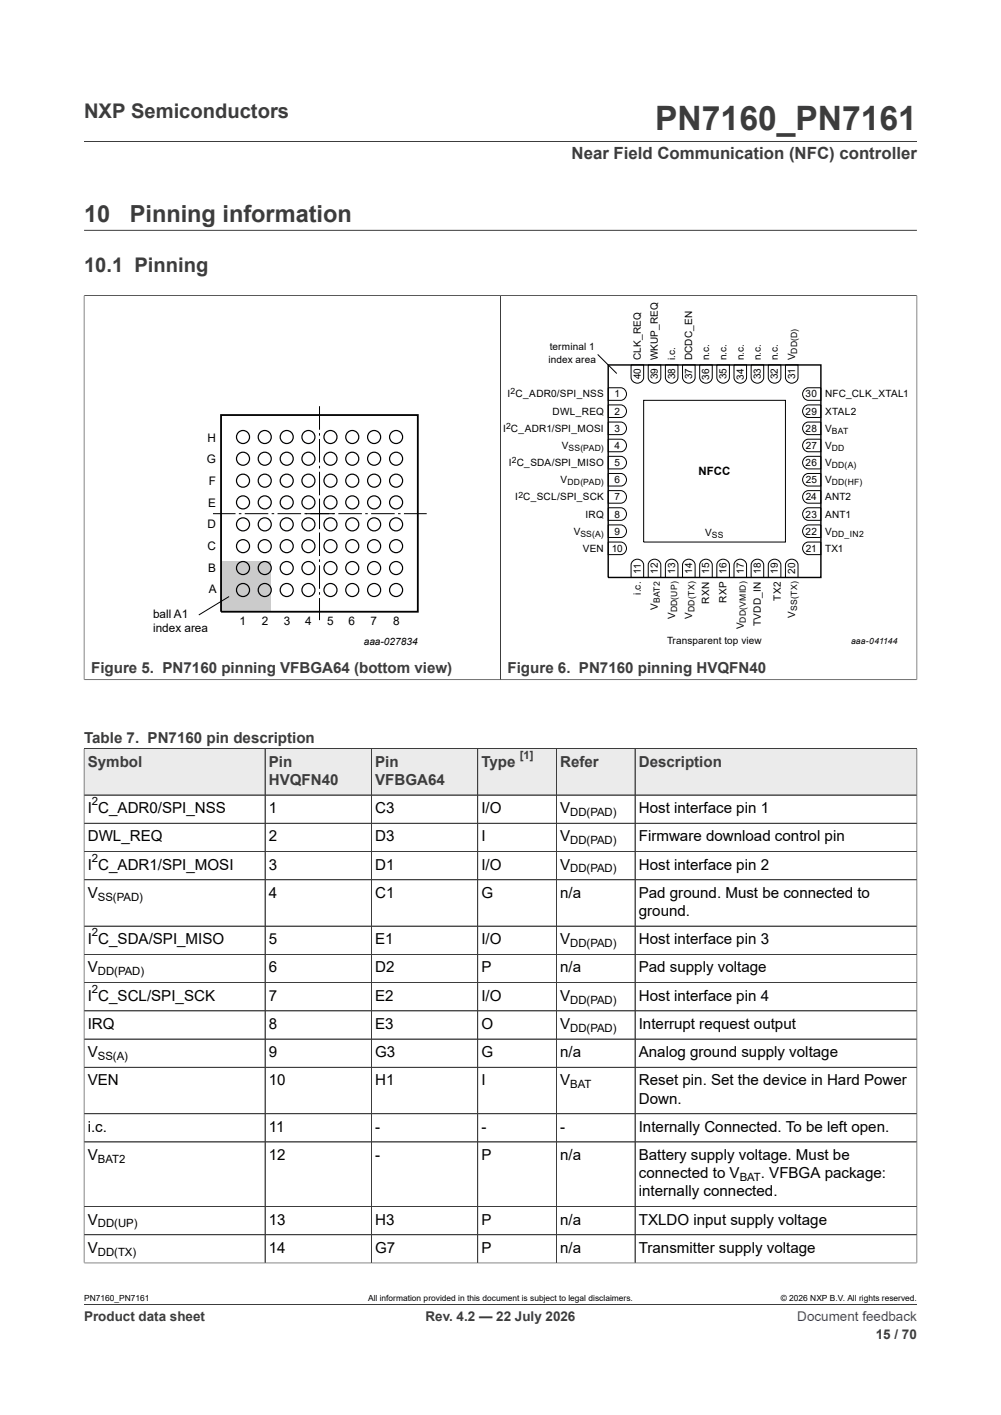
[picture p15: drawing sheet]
<svg xmlns="http://www.w3.org/2000/svg" width="210mm" height="297mm" viewBox="0 0 210 297" stroke-linecap="round" stroke-linejoin="round" font-family="sans-serif">
<defs><g id="words">
<text font-size="7.1" fill="#3c3c3c" x="137.5" y="27.2">PN7160_PN7161</text>
<g font-size="4.9" fill="#3c3c3c">
<text x="17.6" y="46.6">10</text>
<text x="27.2" y="46.6">Pinning information</text>
</g>
<g font-size="4.2" fill="#3c3c3c">
<text x="17.6" y="24.8">NXP Semiconductors</text>
<text x="17.6" y="57.1">10.1 Pinning</text>
</g>
<text font-size="3.5" fill="#3c3c3c" x="119.9" y="33.5">Near Field Communication (NFC) controller</text>
<g font-size="3.2" fill="#3c3c3c">
<text x="19.1" y="141.2">Figure 5. PN7160 pinning VFBGA64 (bottom view)</text>
<text x="106.5" y="141.2">Figure 6. PN7160 pinning HVQFN40</text>
<text x="17.6" y="156">Table 7. PN7160 pin description</text>
<text x="18.4" y="160.9">Symbol</text>
<text x="56.4" y="160.9">Pin</text>
<text x="78.7" y="160.9">Pin</text>
<text x="101" y="160.9">Type</text>
<text x="117.5" y="160.9">Refer</text>
<text x="134" y="160.9">Description</text>
<text x="56.4" y="164.7">HVQFN40</text>
<text x="78.7" y="164.7">VFBGA64</text>
</g>
<g font-size="3.2">
<text x="18.4" y="170.7">I C_ADR0/SPI_NSS</text>
<text x="56.4" y="170.7">1</text>
<text x="78.7" y="170.7">C3</text>
<text x="101" y="170.7">I/O</text>
<text x="117.5" y="170.7">V</text>
<text x="134" y="170.7">Host interface pin 1</text>
<text x="18.4" y="176.6">DWL_REQ</text>
<text x="56.4" y="176.6">2</text>
<text x="78.7" y="176.6">D3</text>
<text x="101" y="176.6">I</text>
<text x="117.5" y="176.6">V</text>
<text x="134" y="176.6">Firmware download control pin</text>
<text x="18.4" y="182.5">I C_ADR1/SPI_MOSI</text>
<text x="56.4" y="182.5">3</text>
<text x="78.7" y="182.5">D1</text>
<text x="101" y="182.5">I/O</text>
<text x="117.5" y="182.5">V</text>
<text x="134" y="182.5">Host interface pin 2</text>
<text x="18.4" y="188.4">V</text>
<text x="56.4" y="188.4">4</text>
<text x="78.7" y="188.4">C1</text>
<text x="101" y="188.4">G</text>
<text x="117.5" y="188.4">n/a</text>
<text x="134" y="188.4">Pad ground. Must be connected to</text>
<text x="134" y="192.3">ground.</text>
<text x="18.4" y="198.2">I C_SDA/SPI_MISO</text>
<text x="56.4" y="198.2">5</text>
<text x="78.7" y="198.2">E1</text>
<text x="101" y="198.2">I/O</text>
<text x="117.5" y="198.2">V</text>
<text x="134" y="198.2">Host interface pin 3</text>
<text x="18.4" y="204.1">V</text>
<text x="56.4" y="204.1">6</text>
<text x="78.7" y="204.1">D2</text>
<text x="101" y="204.1">P</text>
<text x="117.5" y="204.1">n/a</text>
<text x="134" y="204.1">Pad supply voltage</text>
<text x="18.4" y="210">I C_SCL/SPI_SCK</text>
<text x="18.4" y="216">IRQ</text>
<text x="56.4" y="210">7</text>
<text x="56.4" y="216">8</text>
<text x="78.7" y="210">E2</text>
<text x="78.7" y="216">E3</text>
<text x="101" y="210">I/O</text>
<text x="101" y="216">O</text>
<text x="117.5" y="210">V</text>
<text x="117.5" y="216">V</text>
<text x="134" y="210">Host interface pin 4</text>
<text x="134" y="216">Interrupt request output</text>
<text x="18.4" y="221.9">V</text>
<text x="56.4" y="221.9">9</text>
<text x="78.7" y="221.9">G3</text>
<text x="101" y="221.9">G</text>
<text x="117.5" y="221.9">n/a</text>
<text x="134" y="221.9">Analog ground supply voltage</text>
<text x="18.4" y="227.8">VEN</text>
<text x="56.4" y="227.8">10</text>
<text x="78.7" y="227.8">H1</text>
<text x="101" y="227.8">I</text>
<text x="117.5" y="227.8">V</text>
<text x="134" y="227.8">Reset pin. Set the device in Hard Power</text>
<text x="134" y="231.6">Down.</text>
<text x="18.4" y="237.5">i.c.</text>
<text x="56.4" y="237.5">11</text>
<text x="78.7" y="237.5">-</text>
<text x="101" y="237.5">-</text>
<text x="117.5" y="237.5">-</text>
<text x="134" y="237.5">Internally Connected. To be left open.</text>
<text x="18.4" y="243.5">V</text>
<text x="56.4" y="243.5">12</text>
<text x="78.7" y="243.5">-</text>
<text x="101" y="243.5">P</text>
<text x="117.5" y="243.5">n/a</text>
<text x="134" y="243.5">Battery supply voltage. Must be</text>
<text x="134" y="247.3">connected to V</text>
<text x="134" y="251.1">internally connected.</text>
<text x="159.6" y="247.3">. VFBGA package:</text>
<text x="18.4" y="257">V</text>
<text x="56.4" y="257">13</text>
<text x="78.7" y="257">H3</text>
<text x="101" y="257">P</text>
<text x="117.5" y="257">n/a</text>
<text x="134" y="257">TXLDO input supply voltage</text>
<text x="18.4" y="262.9">V</text>
<text x="56.4" y="262.9">14</text>
<text x="78.7" y="262.9">G7</text>
<text x="101" y="262.9">P</text>
<text x="117.5" y="262.9">n/a</text>
<text x="134" y="262.9">Transmitter supply voltage</text>
</g>
<g font-size="2.8" fill="#3c3c3c">
<text x="17.6" y="277.3">Product data sheet</text>
<text x="89.3" y="277.3">Rev. 4.2 — 22 July 2026</text>
<text x="183.7" y="281">15 / 70</text>
</g>
<text font-size="2.8" fill="#00f" x="167.3" y="277.3">Document feedback</text>
<g font-size="2.5">
<text x="43.6" y="92.7">H</text>
<text x="43.4" y="97.1">G</text>
<text x="43.8" y="101.8">F</text>
<text x="43.7" y="106.3">E</text>
<text x="43.6" y="110.8">D</text>
<text x="43.6" y="115.5">C</text>
<text x="43.7" y="120">B</text>
<text x="43.8" y="124.5">A</text>
<text x="32.1" y="129.7">ball A1</text>
<text x="50.2" y="131.2">1</text>
<text x="54.9" y="131.2">2</text>
<text x="59.6" y="131.2">3</text>
<text x="64" y="131.2">4</text>
<text x="68.6" y="131.2">5</text>
<text x="73.1" y="131.2">6</text>
<text x="77.7" y="131.2">7</text>
<text x="82.5" y="131.2">8</text>
<text x="32.1" y="132.7">index area</text>
</g>
<g font-size="2.4">
<text x="146.5" y="99.7">NFCC</text>
<text x="19.3" y="169">2</text>
<text x="119.6" y="171.3">DD(PAD)</text>
<text x="119.6" y="177.2">DD(PAD)</text>
<text x="19.3" y="180.9">2</text>
<text x="119.6" y="183.1">DD(PAD)</text>
<text x="20.5" y="189.1">SS(PAD)</text>
<text x="19.3" y="196.5">2</text>
<text x="119.6" y="198.8">DD(PAD)</text>
<text x="19.3" y="208.4">2</text>
<text x="20.5" y="204.7">DD(PAD)</text>
<text x="119.6" y="210.6">DD(PAD)</text>
<text x="119.6" y="216.6">DD(PAD)</text>
<text x="20.5" y="222.5">SS(A)</text>
<text x="119.6" y="228.4">BAT</text>
<text x="20.5" y="244.1">BAT2</text>
<text x="155.2" y="247.9">BAT</text>
<text x="20.5" y="257.6">DD(UP)</text>
<text x="20.5" y="263.6">DD(TX)</text>
</g>
<text font-size="2.4" fill="#3c3c3c" x="109" y="159.3">[1]</text>
<g font-size="2.1">
<text x="115.1" y="76.1">index area</text>
<text x="115.3" y="73.6">terminal 1</text>
<text x="134.4" y="75.7" transform="rotate(-90 134.4 75.7)">CLK_REQ</text>
<text x="138" y="75.7" transform="rotate(-90 138 75.7)">WKUP_REQ</text>
<text x="141.6" y="75.7" transform="rotate(-90 141.6 75.7)">i.c.</text>
<text x="145.2" y="75.7" transform="rotate(-90 145.2 75.7)">DCDC_EN</text>
<text x="148.8" y="75.7" transform="rotate(-90 148.8 75.7)">n.c.</text>
<text x="152.4" y="75.7" transform="rotate(-90 152.4 75.7)">n.c.</text>
<text x="156" y="75.7" transform="rotate(-90 156 75.7)">n.c.</text>
<text x="159.6" y="75.7" transform="rotate(-90 159.6 75.7)">n.c.</text>
<text x="163.2" y="75.7" transform="rotate(-90 163.2 75.7)">n.c.</text>
<text x="166.8" y="75.7" transform="rotate(-90 166.8 75.7)">V</text>
<text x="106.5" y="83.4">I C_ADR0/SPI_NSS</text>
<text x="128.9" y="83.4">1</text>
<text x="134.4" y="79.7" transform="rotate(-90 134.4 79.7)">40</text>
<text x="138" y="79.7" transform="rotate(-90 138 79.7)">39</text>
<text x="141.6" y="79.7" transform="rotate(-90 141.6 79.7)">38</text>
<text x="145.2" y="79.7" transform="rotate(-90 145.2 79.7)">37</text>
<text x="148.8" y="79.7" transform="rotate(-90 148.8 79.7)">36</text>
<text x="152.4" y="79.7" transform="rotate(-90 152.4 79.7)">35</text>
<text x="156" y="79.7" transform="rotate(-90 156 79.7)">34</text>
<text x="159.6" y="79.7" transform="rotate(-90 159.6 79.7)">33</text>
<text x="163.2" y="79.7" transform="rotate(-90 163.2 79.7)">32</text>
<text x="166.8" y="79.7" transform="rotate(-90 166.8 79.7)">31</text>
<text x="169" y="83.4">30</text>
<text x="173.1" y="83.4">NFC_CLK_XTAL1</text>
<text x="115.9" y="87">DWL_REQ</text>
<text x="128.9" y="87">2</text>
<text x="169" y="87">29</text>
<text x="173.1" y="87">XTAL2</text>
<text x="105.6" y="90.7">I C_ADR1/SPI_MOSI</text>
<text x="117.9" y="94.2">V</text>
<text x="128.9" y="90.7">3</text>
<text x="128.9" y="94.2">4</text>
<text x="169" y="90.7">28</text>
<text x="169" y="94.2">27</text>
<text x="173.1" y="90.7">V</text>
<text x="173.1" y="94.2">V</text>
<text x="106.8" y="97.8">I C_SDA/SPI_MISO</text>
<text x="117.6" y="101.5">V</text>
<text x="128.9" y="97.8">5</text>
<text x="128.9" y="101.5">6</text>
<text x="169" y="97.8">26</text>
<text x="169" y="101.5">25</text>
<text x="173.1" y="97.8">V</text>
<text x="173.1" y="101.5">V</text>
<text x="108.1" y="105">I C_SCL/SPI_SCK</text>
<text x="128.9" y="105">7</text>
<text x="169" y="105">24</text>
<text x="173.1" y="105">ANT2</text>
<text x="120.4" y="112.3">V</text>
<text x="122.8" y="108.6">IRQ</text>
<text x="128.9" y="108.6">8</text>
<text x="128.9" y="112.3">9</text>
<text x="147.9" y="112.6">V</text>
<text x="169" y="108.6">23</text>
<text x="169" y="112.3">22</text>
<text x="173.1" y="108.6">ANT1</text>
<text x="173.1" y="112.3">V</text>
<text x="122.2" y="115.8">VEN</text>
<text x="128.3" y="115.8">10</text>
<text x="169" y="115.8">21</text>
<text x="173.1" y="115.8">TX1</text>
<text x="134.4" y="124.8" transform="rotate(-90 134.4 124.8)">i.c.</text>
<text x="134.4" y="120.4" transform="rotate(-90 134.4 120.4)">11</text>
<text x="138" y="120.5" transform="rotate(-90 138 120.5)">12</text>
<text x="141.6" y="120.5" transform="rotate(-90 141.6 120.5)">13</text>
<text x="145.2" y="120.5" transform="rotate(-90 145.2 120.5)">14</text>
<text x="148.8" y="120.5" transform="rotate(-90 148.8 120.5)">15</text>
<text x="152.4" y="120.5" transform="rotate(-90 152.4 120.5)">16</text>
<text x="156" y="120.4" transform="rotate(-90 156 120.4)">17</text>
<text x="159.6" y="120.5" transform="rotate(-90 159.6 120.5)">18</text>
<text x="163.2" y="120.5" transform="rotate(-90 163.2 120.5)">19</text>
<text x="166.8" y="120.5" transform="rotate(-90 166.8 120.5)">20</text>
<text x="138" y="128" transform="rotate(-90 138 128)">V</text>
<text x="141.6" y="130" transform="rotate(-90 141.6 130)">V</text>
<text x="145.2" y="129.9" transform="rotate(-90 145.2 129.9)">V</text>
<text x="148.8" y="126.7" transform="rotate(-90 148.8 126.7)">RXN</text>
<text x="152.4" y="126.6" transform="rotate(-90 152.4 126.6)">RXP</text>
<text x="159.6" y="131.5" transform="rotate(-90 159.6 131.5)">TVDD_IN</text>
<text x="163.8" y="126.1" transform="rotate(-90 163.8 126.1)">TX2</text>
<text x="166.8" y="129.7" transform="rotate(-90 166.8 129.7)">V</text>
<text x="76.3" y="135.5">aaa-027834</text>
<text x="140" y="135.2">Transparent top view</text>
<text x="156" y="132.1" transform="rotate(-90 156 132.1)">V</text>
</g>
<g font-size="1.8">
<text x="167.3" y="74.3" transform="rotate(-90 167.3 74.3)">DD(D)</text>
<text x="107.1" y="82.8">2</text>
<text x="106.2" y="90">2</text>
<text x="119.3" y="94.7">SS(PAD)</text>
<text x="174.5" y="91">BAT</text>
<text x="174.5" y="94.7">DD</text>
<text x="107.4" y="97.2">2</text>
<text x="119.1" y="101.8">DD(PAD)</text>
<text x="174.5" y="98.3">DD(A)</text>
<text x="174.5" y="101.8">DD(HF)</text>
<text x="108.8" y="104.4">2</text>
<text x="121.8" y="112.6">SS(A)</text>
<text x="149.3" y="113">SS</text>
<text x="174.5" y="112.6">DD_IN2</text>
<text x="138.4" y="126.6" transform="rotate(-90 138.4 126.6)">BAT2</text>
<text x="142.1" y="128.6" transform="rotate(-90 142.1 128.6)">DD(UP)</text>
<text x="145.7" y="128.5" transform="rotate(-90 145.7 128.5)">DD(TX)</text>
<text x="156.5" y="130.7" transform="rotate(-90 156.5 130.7)">DD(VMID)</text>
<text x="167.3" y="128.3" transform="rotate(-90 167.3 128.3)">SS(TX)</text>
<text x="178.5" y="135.2">aaa-041144</text>
<text x="17.6" y="273.1">PN7160_PN7161</text>
<text x="77.2" y="273.1">All information provided in this document is subject to legal disclaimers.</text>
<text x="163.8" y="273.1">© 2026 NXP B.V. All rights reserved.</text>
</g>
</g></defs>
<path d="M17.6 29.7h174.8M17.6 48.3h174.8M17.6 62h87.4v80.7h-87.4M17.6 62v80.7" fill="none" stroke="#3c3c3c" stroke-width=".21"/>
<path d="M46.4 117.9h10.3v10.5h-10.3z" fill="#cbcbcb"/>
<g fill="none" stroke="#000" stroke-width=".21">
<path d="M125.4 74.4l4 4M132.4 76.6h2.6v2.6a1.33 1.33 0 0 1-1.3 1.2 1.33 1.33 0 0 1-1.3-1.2zM136 76.6h2.6v2.6a1.33 1.33 0 0 1-1.3 1.2 1.33 1.33 0 0 1-1.3-1.2zM139.6 76.6h2.6v2.6a1.33 1.33 0 0 1-1.3 1.2 1.33 1.33 0 0 1-1.3-1.2zM143.2 76.6h2.6v2.6a1.33 1.33 0 0 1-1.3 1.2 1.33 1.33 0 0 1-1.3-1.2zM146.8 76.6h2.6v2.6a1.33 1.33 0 0 1-1.3 1.2 1.33 1.33 0 0 1-1.3-1.2zM150.4 76.6h2.6v2.6a1.33 1.33 0 0 1-1.3 1.2 1.33 1.33 0 0 1-1.3-1.2zM154 76.6h2.6v2.6a1.33 1.33 0 0 1-1.3 1.2 1.33 1.33 0 0 1-1.3-1.2zM157.6 76.6h2.6v2.6a1.33 1.33 0 0 1-1.3 1.2 1.33 1.33 0 0 1-1.3-1.2zM161.2 76.6h2.6v2.6a1.33 1.33 0 0 1-1.3 1.2 1.33 1.33 0 0 1-1.3-1.2zM164.8 76.6h2.6v2.6a1.33 1.33 0 0 1-1.3 1.2 1.33 1.33 0 0 1-1.3-1.2zM67 85.3v4.9"/>
<path d="M67 90.9v.5M67 92.1v5M67 97.8v.5M67 99v5M127.6 99.4h2.6a1.33 1.33 0 0 1 1.2 1.3 1.33 1.33 0 0 1-1.2 1.3h-2.6zM127.6 95.8h2.6a1.33 1.33 0 0 1 1.2 1.3 1.33 1.33 0 0 1-1.2 1.3h-2.6zM127.6 92.2h2.6a1.33 1.33 0 0 1 1.2 1.3 1.33 1.33 0 0 1-1.2 1.3h-2.6zM127.6 88.6h2.6a1.33 1.33 0 0 1 1.2 1.3 1.33 1.33 0 0 1-1.2 1.3h-2.6zM127.6 85h2.6a1.33 1.33 0 0 1 1.2 1.3 1.33 1.33 0 0 1-1.2 1.3h-2.6zM127.6 81.4h2.6a1.33 1.33 0 0 1 1.2 1.3 1.33 1.33 0 0 1-1.2 1.3h-2.6zM135 84h29.8v29.8h-29.8zM168.9 99.7l.7-.3h2.6v2.6h-2.6a1.34 1.34 0 0 1-1.2-.9 1.34 1.34 0 0 1 .5-1.4z"/>
<path d="M168.9 96.1l.7-.3h2.6v2.6h-2.6a1.34 1.34 0 0 1-1.2-.9 1.34 1.34 0 0 1 .5-1.4zM168.9 92.5l.7-.3h2.6v2.6h-2.6a1.34 1.34 0 0 1-1.2-.9 1.34 1.34 0 0 1 .5-1.4zM168.9 88.9l.7-.3h2.6v2.6h-2.6a1.34 1.34 0 0 1-1.2-.9 1.34 1.34 0 0 1 .5-1.4zM168.9 85.3l.7-.3h2.6v2.6h-2.6a1.34 1.34 0 0 1-1.2-.9 1.34 1.34 0 0 1 .5-1.4zM168.9 81.7l.7-.3h2.6v2.6h-2.6a1.34 1.34 0 0 1-1.2-.9 1.34 1.34 0 0 1 .5-1.4zM44.7 107.8h4.7M50.1 107.8h.5M51.3 107.8h5M57 107.8h.5M58.2 107.8h5M63.9 107.8h6.4M67 104.7v6.4"/>
<path d="M67 111.8v4.9M67 117.4v.5M67 118.6v5M71 107.8h4.9M76.6 107.8h.6M77.9 107.8h4.9M83.5 107.8h.5M84.7 107.8h4.8M127.6 113.8h2.6a1.33 1.33 0 0 1 1.2 1.3 1.33 1.33 0 0 1-1.2 1.3h-2.6zM127.6 110.2h2.6a1.33 1.33 0 0 1 1.2 1.3 1.33 1.33 0 0 1-1.2 1.3h-2.6zM127.6 106.6h2.6a1.33 1.33 0 0 1 1.2 1.3 1.33 1.33 0 0 1-1.2 1.3h-2.6zM127.6 103h2.6a1.33 1.33 0 0 1 1.2 1.3 1.33 1.33 0 0 1-1.2 1.3h-2.6z"/>
<path d="M132.7 117.9a1.34 1.34 0 0 1 1.4-.5 1.34 1.34 0 0 1 .9 1.2v2.6h-2.6v-2.6zM136.3 117.9a1.34 1.34 0 0 1 1.4-.5 1.34 1.34 0 0 1 .9 1.2v2.6h-2.6v-2.6zM139.9 117.9a1.34 1.34 0 0 1 1.4-.5 1.34 1.34 0 0 1 .9 1.2v2.6h-2.6v-2.6zM143.5 117.9a1.34 1.34 0 0 1 1.4-.5 1.34 1.34 0 0 1 .9 1.2v2.6h-2.6v-2.6zM147.1 117.9a1.34 1.34 0 0 1 1.4-.5 1.34 1.34 0 0 1 .9 1.2v2.6h-2.6v-2.6zM150.7 117.9a1.34 1.34 0 0 1 1.4-.5 1.34 1.34 0 0 1 .9 1.2v2.6h-2.6v-2.6zM154.3 117.9a1.34 1.34 0 0 1 1.4-.5 1.34 1.34 0 0 1 .9 1.2v2.6h-2.6v-2.6zM157.9 117.9a1.34 1.34 0 0 1 1.4-.5 1.34 1.34 0 0 1 .9 1.2v2.6h-2.6v-2.6zM161.5 117.9a1.34 1.34 0 0 1 1.4-.5 1.34 1.34 0 0 1 .9 1.2v2.6h-2.6v-2.6zM165.1 117.9a1.34 1.34 0 0 1 1.4-.5 1.34 1.34 0 0 1 .9 1.2v2.6h-2.6v-2.6zM168.9 114l.7-.2h2.6v2.6h-2.6a1.34 1.34 0 0 1-1.2-.9 1.34 1.34 0 0 1 .5-1.5zM168.9 110.4l.7-.2h2.6v2.6h-2.6a1.34 1.34 0 0 1-1.2-.9 1.34 1.34 0 0 1 .5-1.5z"/>
<path d="M168.9 106.9l.7-.3h2.6v2.6h-2.6a1.34 1.34 0 0 1-1.2-.9 1.34 1.34 0 0 1 .5-1.4zM168.9 103.3l.7-.3h2.6v2.6h-2.6a1.34 1.34 0 0 1-1.2-.9 1.34 1.34 0 0 1 .5-1.4zM48.1 125.2l-6.4 3.9M67 124.3v.5M67 125.5v4.7"/>
</g>
<path d="M46.4 87.1h41.3v41.3h-41.3z" fill="none" stroke="#000" stroke-width=".38"/>
<g fill="none" stroke="#000" stroke-width=".25">
<circle cx="51" cy="96.3" r="1.37"/>
<circle cx="51" cy="91.7" r="1.37"/>
<circle cx="55.5" cy="96.3" r="1.37"/>
<circle cx="55.5" cy="91.7" r="1.37"/>
<circle cx="60.1" cy="96.3" r="1.37"/>
<circle cx="60.1" cy="91.7" r="1.37"/>
<circle cx="64.7" cy="96.3" r="1.37"/>
<circle cx="64.7" cy="91.7" r="1.37"/>
<circle cx="69.3" cy="96.3" r="1.37"/>
<circle cx="69.3" cy="91.7" r="1.37"/>
<circle cx="73.9" cy="96.3" r="1.37"/>
<circle cx="73.9" cy="91.7" r="1.37"/>
<circle cx="78.5" cy="96.3" r="1.37"/>
<circle cx="78.5" cy="91.7" r="1.37"/>
<circle cx="83.1" cy="96.3" r="1.37"/>
<circle cx="83.1" cy="91.7" r="1.37"/>
<circle cx="51" cy="100.9" r="1.37"/>
<circle cx="51" cy="105.5" r="1.37"/>
<circle cx="51" cy="110.1" r="1.37"/>
<circle cx="51" cy="119.2" r="1.37"/>
<circle cx="51" cy="114.6" r="1.37"/>
<circle cx="55.5" cy="100.9" r="1.37"/>
<circle cx="55.5" cy="105.5" r="1.37"/>
<circle cx="55.5" cy="110.1" r="1.37"/>
<circle cx="55.5" cy="119.2" r="1.37"/>
<circle cx="55.5" cy="114.6" r="1.37"/>
<circle cx="60.1" cy="100.9" r="1.37"/>
<circle cx="60.1" cy="105.5" r="1.37"/>
<circle cx="60.1" cy="110.1" r="1.37"/>
<circle cx="60.1" cy="119.2" r="1.37"/>
<circle cx="60.1" cy="114.6" r="1.37"/>
<circle cx="64.7" cy="100.9" r="1.37"/>
<circle cx="64.7" cy="105.5" r="1.37"/>
<circle cx="64.7" cy="110.1" r="1.37"/>
<circle cx="64.7" cy="119.2" r="1.37"/>
<circle cx="64.7" cy="114.6" r="1.37"/>
<circle cx="69.3" cy="100.9" r="1.37"/>
<circle cx="69.3" cy="105.5" r="1.37"/>
<circle cx="69.3" cy="110.1" r="1.37"/>
<circle cx="69.3" cy="119.2" r="1.37"/>
<circle cx="69.3" cy="114.6" r="1.37"/>
<circle cx="73.9" cy="100.9" r="1.37"/>
<circle cx="73.9" cy="105.5" r="1.37"/>
<circle cx="73.9" cy="110.1" r="1.37"/>
<circle cx="73.9" cy="119.2" r="1.37"/>
<circle cx="73.9" cy="114.6" r="1.37"/>
<circle cx="78.5" cy="100.9" r="1.37"/>
<circle cx="78.5" cy="105.5" r="1.37"/>
<circle cx="78.5" cy="110.1" r="1.37"/>
<circle cx="78.5" cy="119.2" r="1.37"/>
<circle cx="78.5" cy="114.6" r="1.37"/>
<circle cx="83.1" cy="100.9" r="1.37"/>
<circle cx="83.1" cy="105.5" r="1.37"/>
<circle cx="83.1" cy="110.1" r="1.37"/>
<circle cx="83.1" cy="119.2" r="1.37"/>
<circle cx="83.1" cy="114.6" r="1.37"/>
<circle cx="51" cy="123.8" r="1.37"/>
<circle cx="55.5" cy="123.8" r="1.37"/>
<circle cx="60.1" cy="123.8" r="1.37"/>
<circle cx="64.7" cy="123.8" r="1.37"/>
<circle cx="69.3" cy="123.8" r="1.37"/>
<circle cx="73.9" cy="123.8" r="1.37"/>
<circle cx="78.5" cy="123.8" r="1.37"/>
<circle cx="83.1" cy="123.8" r="1.37"/>
</g>
<path d="M17.6 62.1v80.5M17.7 62h174.7M105 62v80.7M192.4 62v80.7M17.6 157.1h174.8M17.7 142.7h174.7" fill="none" stroke="#3c3c3c" stroke-width=".21"/>
<path d="M127.6 76.6h44.6v44.6h-44.6z" fill="none" stroke="#000" stroke-width=".3"/>
<path d="M17.7 157.2h37.9v9.6h-37.9z" fill="#ebebeb"/>
<path d="M17.6 157.1h38v9.8h-38z" fill="none" stroke="#3c3c3c" stroke-width=".21"/>
<path d="M55.7 157.2h22.1v9.6h-22.1z" fill="#ebebeb"/>
<path d="M55.6 157.1h22.3v9.8h-22.3z" fill="none" stroke="#3c3c3c" stroke-width=".21"/>
<path d="M78 157.2h22.1v9.6h-22.1z" fill="#ebebeb"/>
<path d="M77.9 157.1h22.3v9.8h-22.3z" fill="none" stroke="#3c3c3c" stroke-width=".21"/>
<path d="M100.3 157.2h16.4v9.6h-16.4z" fill="#ebebeb"/>
<path d="M100.2 157.1h16.5v9.8h-16.5z" fill="none" stroke="#3c3c3c" stroke-width=".21"/>
<path d="M116.8 157.2h16.4v9.6h-16.4z" fill="#ebebeb"/>
<path d="M116.7 157.1h16.5v9.8h-16.5z" fill="none" stroke="#3c3c3c" stroke-width=".21"/>
<path d="M133.3 157.2h59v9.6h-59z" fill="#ebebeb"/>
<g fill="none" stroke="#3c3c3c" stroke-width=".21">
<path d="M17.6 157.1h174.8v108.1M17.6 157.2v108M55.6 157.2v107.9M77.9 157.2v107.9M100.2 157.2v107.9M116.7 157.2v107.9M133.2 157.1v108M17.6 172.8h174.8M192.4 166.9h-174.8M192.4 178.7h-174.8M17.6 184.7h174.8M192.4 194.4h-174.8"/>
<path d="M17.6 200.3h174.8M17.6 212.2h174.8M17.6 218.1h174.8M192.4 206.2h-174.8M17.6 233.8h174.8M17.6 239.7h174.8M192.4 224h-174.8M17.6 259.2h174.8M192.4 253.2h-174.8M17.6 265.1h174.8M17.6 273.8h174.8"/>
</g>
<use href="#words"/>
</svg>
